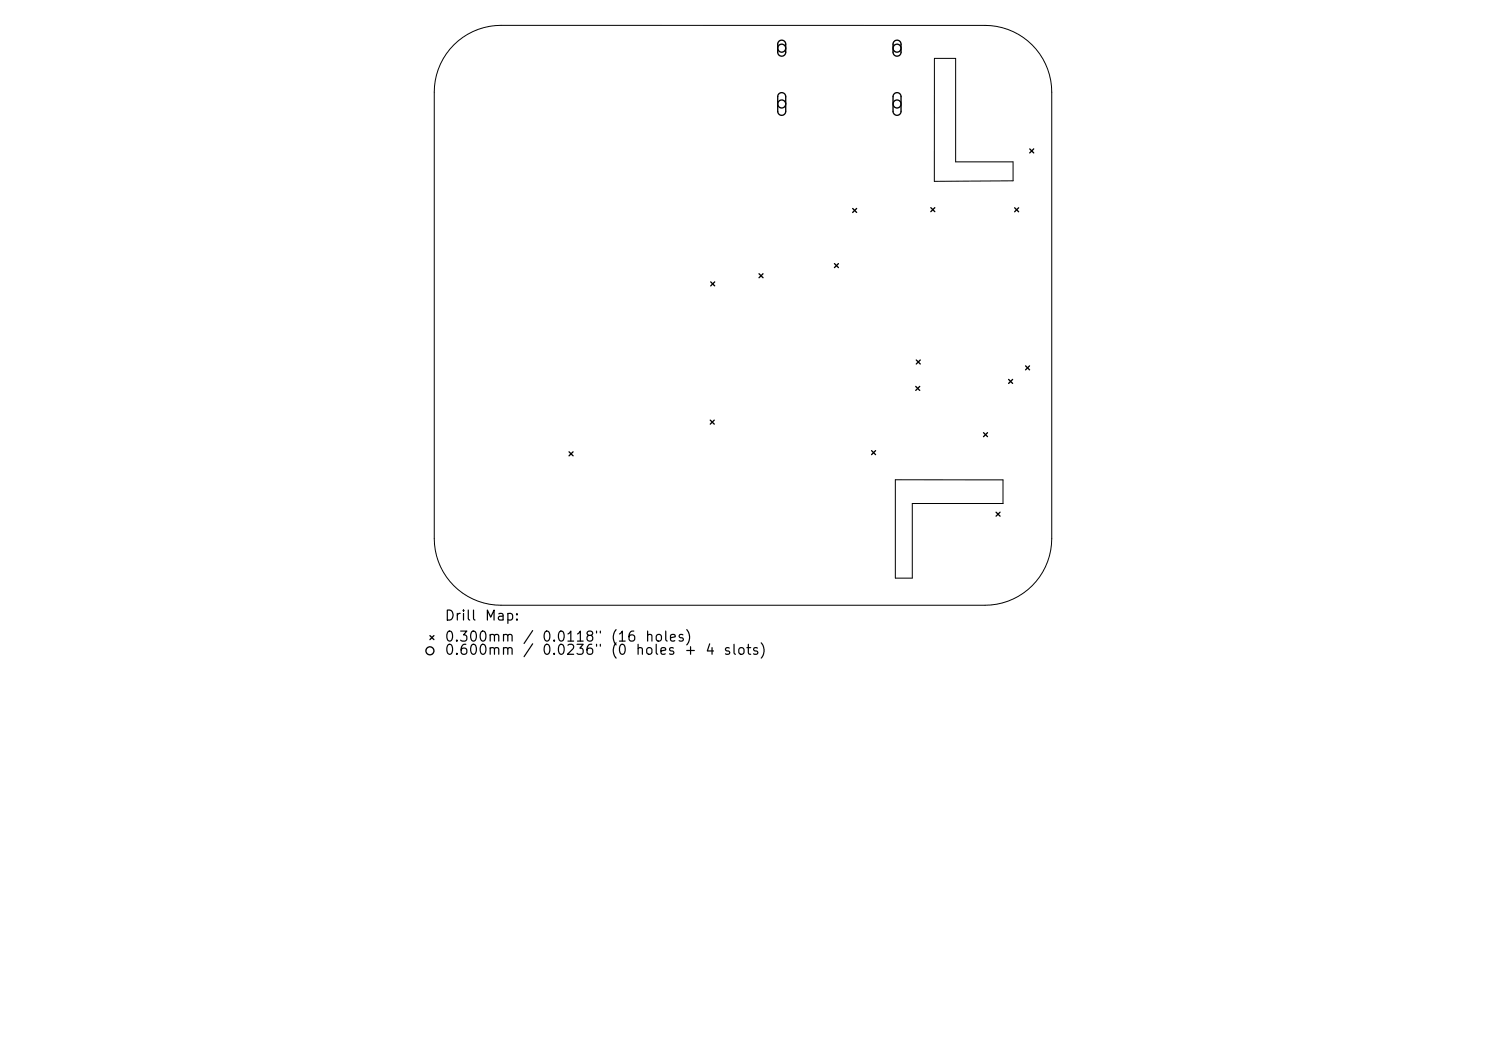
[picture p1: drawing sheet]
<svg xmlns="http://www.w3.org/2000/svg" width="297mm" height="210mm" viewBox="0 0 297 210" stroke-linecap="round" stroke-linejoin="round" font-family="sans-serif">
<defs><g id="words">
<g font-size="2">
<text x="88.7" y="124.5">Drill</text>
<text x="96.7" y="124.5">Map:</text>
<text x="88.7" y="128.7">0.300mm</text>
<text x="88.7" y="131.3">0.600mm</text>
<text x="104.4" y="128.7">/</text>
<text x="108.2" y="128.7">0.0118&quot;</text>
<text x="108.2" y="131.3">0.0236&quot;</text>
<text x="121.9" y="128.7">(16</text>
<text x="121.9" y="131.3">(0</text>
<text x="126.9" y="131.3">holes</text>
<text x="128.8" y="128.7">holes)</text>
<text x="136.6" y="131.3">+</text>
<text x="140.8" y="131.3">4</text>
<text x="144.4" y="131.3">slots)</text>
</g>
</g></defs>
<path d="M90.7 9a13.3 13.3 0 0 1 9.4-3.9h96.8a13.3 13.3 0 0 1 13.3 13.3v89.2a13.3 13.3 0 0 1-13.3 13.3h-96.8a13.3 13.3 0 0 1-13.3-13.3v-89.2a13.3 13.3 0 0 1 3.9-9.4zM186.8 11.7h4.2v20.6h11.5v3.8l-15.8 .1zM178.9 95.9h21.6v4.7h-18.2v14.9h-3.4z" fill="none" stroke="#000" stroke-width=".2"/>
<g fill="none" stroke="#000" stroke-width=".27">
<path d="M155.7 8.3a.8 .8 0 0 1 .8-.2 .8 .8 0 0 1 .5 .7v1.6a.8 .8 0 0 1-.8 .8 .8 .8 0 0 1-.8-.8v-1.6zM155.7 18.7a.8 .8 0 0 1 .8-.1 .8 .8 0 0 1 .5 .7v2.9a.8 .8 0 0 1-.8 .8 .8 .8 0 0 1-.8-.8v-3zM178.7 8.3a.8 .8 0 0 1 .9-.2 .8 .8 0 0 1 .5 .7v1.6a.8 .8 0 0 1-.8 .8 .8 .8 0 0 1-.8-.8v-1.6zM178.7 18.7a.8 .8 0 0 1 .9-.1 .8 .8 0 0 1 .5 .7v2.9a.8 .8 0 0 1-.8 .8 .8 .8 0 0 1-.8-.8v-3zM205.8 29.8l.8 .8M206.6 29.8l-.8 .8M142 56.3l.8 .8M142.8 56.3l-.8 .8M151.7 54.7l.8 .8M152.5 54.7l-.8 .8M166.8 52.7l.8 .8M167.6 52.7l-.8 .8"/>
<path d="M170.4 41.7l.8 .8M171.2 41.7l-.8 .8M186 41.5l.8 .8M186.8 41.5l-.8 .8M202.8 41.5l.8 .8M203.6 41.5l-.8 .8M183 77.2l.8 .8M183.1 71.9l.8 .8M183.8 77.2l-.8 .8M183.9 71.9l-.8 .8M201.6 75.8l.8 .8M202.4 75.8l-.8 .8"/>
<path d="M205 73.1l.8 .8M205.8 73.1l-.8 .8M113.7 90.3l.8 .8M114.5 90.3l-.8 .8M142 83.9l.8 .8M142.8 83.9l-.8 .8M174.2 90l.8 .8M175 90l-.8 .8M196.6 86.5l.8 .8M197.4 86.5l-.8 .8M199.1 102.3l.8 .8M199.9 102.3l-.8 .8"/>
<path d="M85.9 127l.8 .8M86.7 127l-.8 .8"/>
<circle cx="156.2" cy="9.6" r=".8"/>
<circle cx="179.3" cy="9.6" r=".8"/>
<circle cx="156.2" cy="20.8" r=".8"/>
<circle cx="179.3" cy="20.8" r=".8"/>
<circle cx="85.9" cy="130" r=".8"/>
</g>
<use href="#words"/>
</svg>
